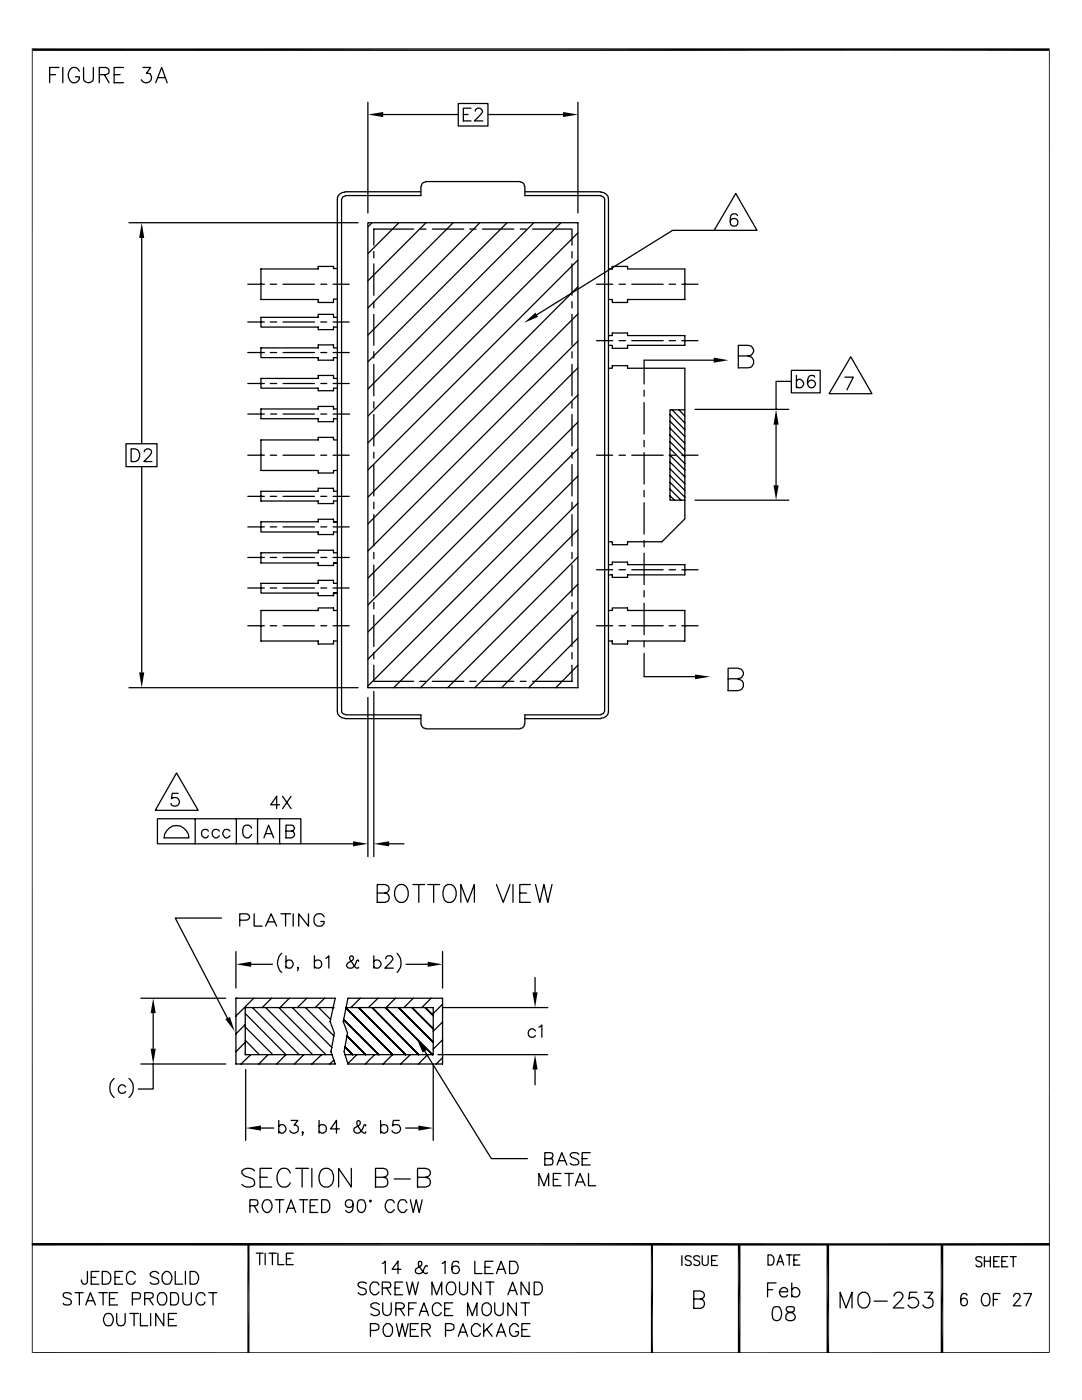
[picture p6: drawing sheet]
<svg xmlns="http://www.w3.org/2000/svg" width="216mm" height="279mm" viewBox="0 0 216 279" stroke-linecap="round" stroke-linejoin="round" font-family="sans-serif">
<g fill="none" stroke="#000" stroke-width=".25">
<path d="M9.9 14.9h1.2M11.8 13.5h-1.9v3M12.5 13.5v3M15.8 14.2a1.05 1.05 0 0 0-1-.8 1.05 1.05 0 0 0-1 .8 1.79 1.79 0 0 0 .7 2.3 1.07 1.07 0 0 0 1.3-1.2h-.7M16.7 13.5v2.2a.98 .98 0 0 0 1 .8 .98 .98 0 0 0 .9-.8v-2.2M19.8 14.9h1.3l.4-.2a.7 .7 0 0 0 0-1.1l-.4-.1h-1.3v3M20.8 14.9l1 1.6M22.8 14.9h1.2M24.6 13.5h-1.8v3h1.8M28.5 13.5h1.6l-.9 1.1h.4a.95 .95 0 0 1 .6 .8 .95 .95 0 0 1-.4 .9 1.1 1.1 0 0 1-1.6-.4M31.1 16.5l1.2-3 1.1 3M31.5 15.5h1.4"/>
<path d="M68.8 38.4a1.45 1.45 0 0 0-1.5 1.4v102.1a1.45 1.45 0 0 0 1.5 1.4M68.8 38.3h15.2M68.9 39.1l-.5 .2-.2 .5v102.1v.3l.7 .4M73.4 20.4v22.1M76.5 22.9h14.9M84 37.2v1.8h-15.1M84.9 36.3l-.4 .1-.3 .3-.1 .5M84.9 36.2h18.9M91.4 20.7h6v4.4h-6zM92.5 22.9h.9M94 21.6h-1.5v2.5h1.5M94.8 22.2v-.1a.84 .84 0 0 1 1-.5l.3 .2 .2 .6-1.6 1.7h1.7"/>
<path d="M97.4 22.9h15M103.8 36.3l.4 .1 .4 .3v.5M104.7 38.3h15.2M104.7 37.2v1.8h15.2M115.3 20.4v22.1M119.9 39.1l.7 .4v.3v102.1l-.2 .5-.5 .2M119.9 38.4a1.45 1.45 0 0 1 1.5 1.4v102.1a1.45 1.45 0 0 1-1.5 1.4M146.8 38.6l4.2 7.4h-8.5zM25.7 44.4h45.8M28.3 47.5v41.1M49.4 56.7h3.3M53.9 56.7h1.3"/>
<path d="M56.5 56.7h6.2M64 56.7h1.2M66.5 56.7h3.2M66.5 59.7h.8M67.3 53.6h-.8v-.4h-3v.5h-11.4v6.1h11.4v.6h3v-.6M73.4 44.4h41.9v92.8h-41.9zM74.3 44.4l-.9 .9M74.6 50.2v1.3M74.6 52.7v6.2M79.6 44.4l-6.2 6.2M82.5 45.7h-7.9v3.2M83.7 45.7h1.3"/>
<path d="M85 44.4l-11.6 11.6M86.3 45.7h6.2M90.4 44.4l-17 17.1M93.7 45.7h1.3M95.8 44.4l-22.4 22.5M96.3 45.7h6.2M101.2 44.4l-27.8 27.8M103.8 45.7h1.2M106.3 45.7h7.8v3.2M106.5 44.4l-33.1 33.2M111.9 44.4l-38.5 38.7M114.1 50.2v1.3"/>
<path d="M114.1 52.7v6.2M115.3 46.5l-41.9 41.9M115.3 51.9l-41.9 41.9M115.3 57.2l-41.9 42M119 56.7h3.3M121.4 53.7h.8v-.5h3v.5h11.5v6.1h-11.5v.6h-3v-.6h-.8M123.5 56.7h1.3M126.1 56.7h6.2M133.5 56.7h1.3M136.1 56.7h3.2M142.5 46h-8.3l-27.1 16.8M147.2 43a.78 .78 0 0 0-1.4 .1 2.09 2.09 0 0 0 .2 1.9 .77 .77 0 0 0 1.2-.3 .77 .77 0 0 0-.5-1 .77 .77 0 0 0-1 .6"/>
<path d="M49.4 70.4h3.3M49.4 64.3h3.3M49.4 76.5h3.3M53.9 70.4h1.3M53.9 64.3h1.3M53.9 76.5h1.3M56.5 70.4h6.2M56.5 64.3h6.2M56.5 76.5h6.2M64 70.4h1.2M64 64.3h1.2M64 76.5h1.2"/>
<path d="M66.5 70.4h3.2M66.5 64.3h3.2M66.5 76.5h3.2M67.3 63.3h-.8v-.6h-3v.6h-11.4v2h11.4v.5h3v-.5h.8M67.3 69.4h-.8v-.6h-3v.6h-11.4v2h11.4v.5h3v-.5h.8M67.3 75.5h-.8v-.6h-3v.6h-11.4v2h11.4v.5h3v-.5h.8M74.6 60.2v1.3M74.6 62.7v6.2M74.6 70.2v1.3M74.6 72.7v6.3M114.1 60.2v1.3M114.1 62.7v6.2"/>
<path d="M114.1 70.2v1.3M114.1 72.7v6.3M115.3 62.7l-41.9 41.9M115.3 68.1l-41.9 41.9M115.3 73.4l-41.9 42M115.3 78.8l-41.9 41.9M119 68h3.3M121.4 73.5h.8v-.5h3v.5h11.5v8.3M121.4 67h.8v-.5h3v.5h11.5v1.9h-11.5v.6h-3v-.6h-.8M123.5 68h1.3M126.1 68h6.2M128.5 77.9v1.2"/>
<path d="M133.5 68h1.3M136.1 68h3.2M142.4 71.9h-13.9v4.7M147.3 71h2a1.15 1.15 0 0 0 1.1-1.2l-.5-.7-.6-.2h-2v4.5h2a1.18 1.18 0 0 0 1.1-.8 1.18 1.18 0 0 0-.5-1.3l-.6-.3M157.9 73.9h5.8v4.5h-5.8zM157.9 76.1h-3v5.6M158.9 76.1a.76 .76 0 0 1 .9-.4 .76 .76 0 0 1 .6 .8 .8 .8 0 0 1-.5 .8 .8 .8 0 0 1-1-.3M158.9 74.9v2.5M162.6 75.3a.72 .72 0 0 0-1.1-.3 1.71 1.71 0 0 0 0 2.3 .81 .81 0 0 0 1.2-.4 .81 .81 0 0 0-.6-1.1 .81 .81 0 0 0-1 .7M168.6 75.3h1.7l-1.3 2.5M169.8 71.2l4.2 7.4h-8.6zM25.1 88.6h6.2v4.5h-6.2z"/>
<path d="M26.2 89.6h.8a1.35 1.35 0 0 1 .9 1.2 1.35 1.35 0 0 1-.9 1.3h-.8zM28.3 93.1v41.1M28.8 90.2a.72 .72 0 0 1 .8-.6 .72 .72 0 0 1 .6 .7l-.3 .6-1.2 1.2h1.6M49.4 90.8h3.3M49.4 82.6h3.3M49.4 99.1h3.3M53.9 90.8h1.3M53.9 99.1h1.3M54 82.6h1.2M56.5 90.8h6.2M56.5 82.6h6.2M56.5 99.1h6.2"/>
<path d="M64 90.8h1.2M64 82.6h1.2M64 99.1h1.2M66.5 90.8h3.2M66.5 82.6h3.3M66.5 99.1h3.2M67.3 87.8h-.8v-.5h-3v.5h-11.4v6.1h11.4v.5h3v-.5h.8M67.3 98h-.8v-.5h-3v.5h-11.4v2h11.4v.5h3v-.5h.8M67.3 81.6h-.8v-.5h-3v.5h-11.4v2h11.4v.6h3v-.6h.8M74.6 80.2v1.2M74.6 82.7v6.3M74.6 90.3v1.1"/>
<path d="M74.6 92.7v6.3M114.1 80.2v1.2M114.1 82.7v6.3M114.1 90.3v1.1M114.1 92.7v6.3M115.3 84.2l-41.9 42M115.3 89.6l-41.9 42M115.3 95l-41.9 41.9M119 90.8h3.3M123.5 90.8h1.3M126.1 90.8h6.2M128.5 80.3v6.3"/>
<path d="M128.5 87.9v1.3M128.5 90.3v6.3M128.5 97.9v1.2M133.5 90.8h1.3M133.7 81.8h3v18h-3zM133.7 99l.9 .8M133.7 97.6l2.2 2.2M133.7 96.3l3 2.9M133.7 94.9l3 3M133.7 93.6l3 2.9M133.7 92.2l3 3M133.7 90.8l3 3"/>
<path d="M133.7 89.5l3 3M133.7 88.1l3 3.1M133.7 86.8l3 3M133.7 85.4l3 3.1M133.7 84.1l3 3M133.7 82.7l3 3.1M134.1 81.8l2.6 2.6M135.5 81.8l1.2 1.3M136.1 90.8h3.2M136.7 99.8v3.7l-4.6 4.6h-6.9v.6h-3v-.6h-.8M138.7 81.7h18.7M138.7 99.8h18.7"/>
<path d="M154.9 84.8v12.1M49.4 111.3h3.3M49.4 105.2h3.3M49.4 117.3h3.3M53.9 111.3h1.3M53.9 105.2h1.3M53.9 117.3h1.3M56.5 111.3h6.2M56.5 105.2h6.2M56.5 117.3h6.2M64 111.3h1.2M64 105.2h1.2"/>
<path d="M64 117.3h1.2M66.5 111.3h3.2M66.5 105.2h3.2M66.5 117.3h3.2M66.5 110.3h.8zM66.5 106.2h.8zM66.5 118.4h.8h-.8h.8h-.8v.5zM66.5 110.3v-.5h-3v.5h-11.4v2.1h11.4v.5h3v-.5h.8M67.3 104.1h-.8v-.5h-3v.5h-11.4v2.1h11.4v.5h3v-.5M67.3 116.4h-.8v-.6h-3v.6h-11.4v2h11.4v.5h3M74.6 100.2v1.3M74.6 102.7v6.3"/>
<path d="M74.6 110.2v1.3M74.6 112.8v6.2M114.1 100.2v1.3M114.1 102.7v6.3M114.1 110.2v1.3M114.1 112.8v6.2M115.3 100.4l-36.7 36.8M115.3 105.7l-31.4 31.5M115.3 111.2l-26 26M115.3 116.6l-20.6 20.6M119 113.7h3.3M121.4 112.7h.8v-.5h3v.5h11.5v2h-11.5v.5h-3v-.5h-.8"/>
<path d="M123.5 113.7h1.3M126.1 113.7h6.2M128.5 100.3v6.3M128.5 107.9v1.2M128.5 110.4v6.3M128.5 117.9v1.2M133.5 113.7h1.3M136.1 113.7h3.2M25.7 137.2h45.8M49.4 124.9h3.3M53.9 124.9h1.3M56.5 124.9h6.2"/>
<path d="M64 124.9h1.2M66.5 124.9h3.2M67.3 121.8h-.8v-.5h-3v.5h-11.4v6.1h11.4v.6h3v-.6h.8M73.4 139.2v31.7M74.6 132.8v3.2h7.9M74.6 120.2v1.3M74.6 122.8v6.2M74.6 130.2v1.3M74.6 138v32.9M83.7 136h1.3M86.3 136h6.2M93.7 136h1.3"/>
<path d="M96.3 136h6.2M103.8 136h1.2M114.1 132.8v3.2h-7.8M114.1 120.2v1.3M114.1 122.8v6.2M114.1 130.2v1.3M115.3 122l-15.2 15.2M115.3 127.3l-9.8 9.9M115.3 132.8l-4.4 4.4M119 124.9h3.3M121.4 121.8h.8v-.5h3v.5h11.5v6.1h-11.5v.6h-3v-.6h-.8M123.5 124.9h1.3"/>
<path d="M126.1 124.9h6.2M128.5 120.4v6.3M128.5 127.9v1.2M128.5 130.4v4.6h10.2M133.5 124.9h1.3M136.1 124.9h3.2M145.3 135.5h1.9a1.06 1.06 0 0 0 1-.6 1.06 1.06 0 0 0-.1-1.1l-.3-.3-.6-.2h-1.9v4.5h1.9a1.19 1.19 0 0 0 1.2-1.1 1.19 1.19 0 0 0-1.2-1.2M35.2 154.3l4.3 7.4h-8.5zM35.6 158.3h-1.2l-.2 1.1a.9 .9 0 0 1 1.4-.1 .9 .9 0 0 1-.2 1.4 .9 .9 0 0 1-1.3-.3M56.4 158.9l1.7 2.5M58.1 158.9l-1.7 2.5M68.8 143.4h15.2"/>
<path d="M68.9 142.7h15.1v1.8M84.1 144.5l.1 .4 .3 .4 .4 .1M84.9 145.5h18.9M104.6 144.5v.4l-.4 .4-.4 .1M104.7 143.4h15.2M119.9 142.7h-15.2v1.8M31.4 163.4h28.6v5h-28.6zM32.7 167.2h5a2.46 2.46 0 0 0-2.5-2.4 2.46 2.46 0 0 0-2.4 2.4M38.9 163.4v5M41.6 165.9a.8 .8 0 0 0-1.3-.1 .8 .8 0 0 0 .3 1.2 .6 .6 0 0 0 1-.2M43.8 165.9a.81 .81 0 0 0-1.1-.2 .81 .81 0 0 0-.3 1.1 .81 .81 0 0 0 1.1 .2l.3-.2M45.9 165.9a.81 .81 0 0 0-1.1-.2 .81 .81 0 0 0-.2 1.1 .81 .81 0 0 0 1 .2l.3-.2"/>
<path d="M47.2 163.4v5M50.2 165.3a.91 .91 0 0 0-1-.6 .91 .91 0 0 0-.8 .9 1.16 1.16 0 0 0 1.2 1.6l.6-.7M51.4 163.4v5M52.7 167.2l.9-2.5 1 2.5M53 166.4h1.2M55.8 160.6h-1.8l1.2-1.7v2.5M55.8 163.4v5M57.1 165.9h1.1a.59 .59 0 0 0 .6-.6 .59 .59 0 0 0-.6-.6h-1.1v2.5h1.1a.68 .68 0 0 0 .6-.7 .68 .68 0 0 0-.6-.6M60 168.4h10.4M75.3 178.2h1.5l.5-.1a.82 .82 0 0 0 0-1.4l-.5-.2h-1.5v3.6h1.5a.93 .93 0 0 0 .9-.9 .93 .93 0 0 0-.9-1M77.6 168.4h3M79.1 177a1.31 1.31 0 0 1 1.5-.4 1.31 1.31 0 0 1 .8 1.3 1.64 1.64 0 0 1-1.6 2.2 2.06 2.06 0 0 1-.7-3.1z"/>
<path d="M82.4 176.5h2.4M83.6 176.5v3.6M85.3 176.5h2.4M86.5 176.5v3.6M88.6 177a1.31 1.31 0 0 1 1.5-.4 1.31 1.31 0 0 1 .9 1.3 1.64 1.64 0 0 1-1.7 2.2 1.38 1.38 0 0 1-.9-1.4v-.8zM99.1 176.5l1.3 3.6 1.4-3.6M102.4 176.5v3.6M103.7 178.2h1.4M105.8 176.5h-2.1v3.6h2.1M106.8 176.5l.9 3.6 .8-3.6 .8 3.6 .9-3.6M28.1 199.2h16.9M44.2 183.2h-9.2l10.4 20"/>
<path d="M47.1 199.2h.1M47.1 199.2h19.8l-1 4.7 .8 2.3-.7 3.7 .9 2.4h-19.8zM47.1 189.9v7.3M47.8 183.6h1.6l.4-.4v-.4l-.4-.3-1.6-.1v2.4M50.1 192.4h4.3M50.6 199.2l-3.5 3.6M50.7 182.4v2.4h1.6M53 184.8l1.1-2.4 1.1 2.4M53.4 184h1.4M54.2 199.2l-1.9 1.9M56 182.4h2M56.2 190.2a2.55 2.55 0 0 0 0 3.9"/>
<path d="M57 182.4v2.4M57.1 191.9a.8 .8 0 0 1 1.1-.1 .8 .8 0 0 1 0 1.2 .8 .8 0 0 1-1.1-.1M57.1 190.8v2.4M57.7 199.2l-1.8 1.9M58.5 182.4v2.4M59.5 193.1h-.1h.1l-.1 .6M61.2 199.2l-1.8 1.9M61.6 182.4v2.4l-2-2.4v2.4M62.7 191.9a.8 .8 0 0 1 1.2-.1 .8 .8 0 0 1 0 1.2 .8 .8 0 0 1-1.2-.1M62.7 190.8v2.4M64.7 183a1.12 1.12 0 0 0-1.5-.6 1.12 1.12 0 0 0-.5 1.5 1.02 1.02 0 0 0 1 1 1.02 1.02 0 0 0 1-1h-.7M64.8 199.2l-1.9 1.9"/>
<path d="M65 191.3l.6-.5v2.4M69.4 199.2h18.9v13.1h-18.9l-.7-2.4 .6-3.7-.8-2.3zM71.5 191.9l-.1-.3-.3 .3a1.45 1.45 0 0 1-1.4 1.3 .55 .55 0 0 1-.5-.4 .55 .55 0 0 1 .2-.6l.9-.5 .2-.4-.1-.5h-.5a.79 .79 0 0 0 .3 1.2l.8 1.1 .5 .1v-.2M71.9 199.2l-1.9 1.9M74.6 191.9a.8 .8 0 0 1 1.2-.1 .8 .8 0 0 1 0 1.2 .8 .8 0 0 1-1.2-.1M74.6 190.8v2.4M75.4 199.2l-1.9 1.9M77 191.3l.2-.5h.7h.2l.3 .6-1.6 1.8h1.7M78.9 199.2l-1.9 1.9M79.2 190.2a2.74 2.74 0 0 1 0 3.9M81 192.4h4.3M82.5 199.2l-1.9 1.9"/>
<path d="M86 199.2l-1.8 1.9M88.3 189.9v7.3M91.9 180.1v-3.6l1.4 3.6 1.4-3.6v3.6M106.8 195.1v2.9M22.8 215.2a2.55 2.55 0 0 0 0 3.8M25.1 216.9a.82 .82 0 0 0-1.5 .2 .82 .82 0 0 0 1 1.1l.5-.4M25.7 215.2a2.55 2.55 0 0 1 0 3.8M28.1 212.3h16.9M30.6 212.3v5h-3M30.6 202.2v7.1M48.9 202.3l8.2 8.2-1.9 1.8M48.9 208l-1.8 1.9"/>
<path d="M48.9 204.5l-1.8 1.8M48.9 210.3l.2 .2M48.9 207.6l2.8 2.9M48.9 205l5.5 5.5M49 213.4v14.2M50 210.5l-1.9 1.8M50.4 201.1l9.3 9.4M53 201.1l9.4 9.4M53.5 210.5l-1.9 1.8M55.6 201.1l9.4 9.4M58.3 201.1l7.9 7.9M60.6 210.5l-1.8 1.8"/>
<path d="M61 201.1l5.6 5.7M63.6 201.1l2.4 2.4M64.2 210.5l-2 1.8M66.3 201.1l.2 .2M66.5 201.1h.1M66.5 201.1h-17.6v9.4h17.4M66.6 211.6l-.8 .7M68.6 203.5l7 7M68.8 209l1.6 1.5M69.1 201.1h17.3v9.4h-17.6M69.1 201.2l9.2 9.3-1.8 1.8M69.3 206.8l3.7 3.7"/>
<path d="M71.2 210.5l-1.8 1.8M71.5 201.1l9.4 9.4M74.3 201.1l9.3 9.4M74.8 210.5l-1.9 1.8M76.9 201.1l9.4 9.4M79.5 201.1l6.9 6.9M81.9 210.5l-2 1.8M82.2 201.1l4.2 4.2M84.8 209.8l13.2 21.4h7.2M84.8 201.1l1.6 1.6M85.3 210.5l-1.8 1.8M86.4 212.4v15.2"/>
<path d="M87.4 210.5h21.9M88.3 211.1l-1.3 1.2M88.3 207.5l-1.9 1.9M88.3 204l-1.9 1.8M88.3 200.4l-1.9 1.9M88.5 201.1h20.8M106.8 213.4v3.1M106.8 205.7a.82 .82 0 0 0-1.4 .2 .82 .82 0 0 0 .9 1.1l.5-.3M107.5 205l.6-.4v2.4M50.8 233.7a1.76 1.76 0 0 0-2.5 0 1.09 1.09 0 0 0 .7 1.1l1.1 .3a.92 .92 0 0 1 .7 .7 .92 .92 0 0 1-.3 .9 1.89 1.89 0 0 1-2.2-.3M51.9 234.9h1.4M52.1 225.1h2.5"/>
<path d="M52.6 239.8a.95 .95 0 0 1 1-.3 .95 .95 0 0 1 .7 .9 1.24 1.24 0 0 1-1.2 1.6 1.52 1.52 0 0 1-.5-2.2zM54.2 233.2h-2.3v3.7h2.3M54.9 239.4h1.7M55.6 224.8a.82 .82 0 0 1 1.2-.1 .82 .82 0 0 1 0 1.2 .82 .82 0 0 1-1.2-.1M55.6 223.6v2.5M55.8 239.4v2.6M57.9 234.1l-.5-.8-.3-.1h-.8a2.17 2.17 0 0 0 0 3.7 1.3 1.3 0 0 0 1.6-.8M58.1 223.6h1.3l-.7 .9a.83 .83 0 0 1 .8 1 .83 .83 0 0 1-1.1 .6l-.6-.5M59 233.2h2.6M59.8 239.4h1.6M60.3 233.2v3.7M60.5 226l-.1 .1-.1-.1h.2l-.2 .6"/>
<path d="M60.5 239.4v2.6M62.2 233.2v3.7M63.4 239.4h-1.5v2.6h1.5M63.7 224.8a.85 .85 0 0 1 1.2-.2 .85 .85 0 0 1 .1 1.2l-.5 .3h-.3l-.5-.3M63.7 223.6v2.5M64 233.7a1.42 1.42 0 0 1 1.6-.5 1.42 1.42 0 0 1 .9 1.4 1.93 1.93 0 0 1-1.1 2.3 1.43 1.43 0 0 1-1.7-1.4v-.9zM64.2 239.4h.7a1.19 1.19 0 0 1 .9 1.6 1.27 1.27 0 0 1-.9 1h-.7zM67.7 225.3h-1.7l1.1-1.7v2.5M70.1 233.2v3.7l-2.5-3.7v3.7M71.6 239.5a.84 .84 0 0 1 1.2 .4 1.28 1.28 0 0 1-.8 2.1 1.14 1.14 0 0 1-.7-1.5l.1-.6zM73 224.7l-.1-.2h-.3a2.47 2.47 0 0 1-1.1 1.6 .76 .76 0 0 1-.9-.7l.1-.3 1.1-.6a.54 .54 0 0 0-.3-.9l-.2 .2a1.05 1.05 0 0 0 .2 1.2l.6 .8 .5 .3h.3l.1-.2M73.7 239.6h.4l-.1 .3h-.2z"/>
<path d="M74.9 234.9h1.6l.5-.1a.89 .89 0 0 0 0-1.5l-.5-.1h-1.6v3.7h1.6a.98 .98 0 0 0 .9-1 .98 .98 0 0 0-.9-1M75.9 224.8a.85 .85 0 0 1 1.2-.2 .85 .85 0 0 1 .2 1.2l-.5 .3h-.3l-.6-.3M75.9 223.6v2.5M78.7 235.3h3.2M79.7 223.6h-1.2l-.2 1.1a.89 .89 0 0 1 1.5 .3 .89 .89 0 0 1-1 1.1l-.5-.2-.1-.3M80.9 225.1h2.6M81.9 239.4l.6 2.6 .6-2.6 .6 2.6 .5-2.6M83.3 234.9h1.6l.5-.1a.8 .8 0 0 0 .5-.7 .8 .8 0 0 0-.5-.8l-.5-.1h-1.6v3.7h1.6l.5-.2a.97 .97 0 0 0 .4-1.1 .97 .97 0 0 0-.9-.7M107.5 236.6v-2.4l1 2.4 1-2.4v2.4M108.7 231.2h1l.5-.1 .1-.4-.1-.6-1.5-.1v2.5l1.5-.1a.87 .87 0 0 0 0-1.1l-.5-.1M110.4 235.4h.9M111.2 232.5l.9-2.5 1 2.5"/>
<path d="M111.5 231.6h1.3M111.9 234.2h-1.5v2.4h1.5M112.7 234.2h1.7M113.5 234.2v2.4M114.8 236.6l.9-2.4 1.1 2.4M115.1 235.9h1.2M115.5 230.4a1.16 1.16 0 0 0-1.7 0v.2l.2 .4 1 .3a.6 .6 0 0 1 .5 .6 .6 .6 0 0 1-.6 .6l-.9-.1-.2-.2M116.2 231.2h1M117.4 234.2v2.4h1.5M117.8 230h-1.6v2.5h1.6M14.2 258.3a1.08 1.08 0 0 0-1.6 0l.2 .6 1 .3a.61 .61 0 0 1 .4 .7 .61 .61 0 0 1-.6 .5l-.8-.1-.2-.2M15 258h1.6"/>
<path d="M15.8 258v2.4M17.4 253.7v2.3a.6 .6 0 0 1-.9 .2l-.2-.8M17.4 259.6h1.2M18.2 254.9h.9M19.7 253.7h-1.5v2.6h1.5M19.7 258h1.7M20.4 253.7h.9a1.35 1.35 0 0 1 .8 1.3 1.35 1.35 0 0 1-.8 1.3h-.9zM20.6 258v2.4M21.8 259.2h1.1M22.9 254.9h1M23.5 258h-1.7v2.4h1.7M24.5 253.7h-1.6v2.6h1.6"/>
<path d="M26.4 259.2h1.5l.1-.5-.1-.6-.5-.1h-1v2.4M27 254.3a.92 .92 0 0 0-1.1-.6 .92 .92 0 0 0-.7 1.1 1.08 1.08 0 0 0 .2 1.2 1.08 1.08 0 0 0 1.3 .2l.3-.5M28.9 259.2h1.1l.5-.3a.59 .59 0 0 0 0-.6 .59 .59 0 0 0-.5-.3h-1.1v2.4M29.7 259.2l.9 1.2M31.7 254.2a.93 .93 0 0 0-.9-.5 .93 .93 0 0 0-.8 .6l.2 .5 1 .3a.66 .66 0 0 1 .2 1.1 1.26 1.26 0 0 1-1.4-.3M31.8 258.1l.8-.1a1.42 1.42 0 0 1 0 2.4h-.5a1.5 1.5 0 0 1-.3-2.3zM32.4 254.3l.6-.6a1.35 1.35 0 0 1 1.3 1 1.35 1.35 0 0 1-.5 1.5l-.3 .1a1.24 1.24 0 0 1-1.1-.6 1.24 1.24 0 0 1 0-1.4zM34 258h.9a1.39 1.39 0 0 1 .6 2.1l-.6 .3h-.9zM35 253.7v2.6h1.4M36.5 258v1.8l.2 .3a.86 .86 0 0 0 .8 .3 .86 .86 0 0 0 .7-.6v-1.8M37 253.7v2.6M37.9 253.7h.9a1.36 1.36 0 0 1 .8 1.3 1.36 1.36 0 0 1-.8 1.3h-.9z"/>
<path d="M40.9 258.6a.83 .83 0 0 0-.8-.6 .83 .83 0 0 0-.8 .6 1.13 1.13 0 0 0-.1 1.3 1.13 1.13 0 0 0 1.4 .4l.3-.5M41.7 258h1.6M42.5 258v2.4M49.9 240.6l1.4-.1 .2-.4-.2-.6-1.4-.1v2.6M50.7 240.6l.8 1.4M51.1 250.1h1.4M51.8 250.1v2.3M52.9 250.1v2.3M53.7 250.1h1.4M54.4 250.1v2.3M55.5 250.1v2.3h1.1M57.1 242l1-2.6 .9 2.6"/>
<path d="M57.1 251.2h.9M57.5 241.1h1.2M58.5 250.1h-1.4v2.3h1.4M61.9 240.6h.9M70.4 240.3a.77 .77 0 0 1-1.1 .5 .77 .77 0 0 1-.2-1.2 .77 .77 0 0 1 1.3 .2 2.48 2.48 0 0 1-.3 2 .68 .68 0 0 1-1.1-.2M73.1 256.2a1.08 1.08 0 0 0-1.6 0 .63 .63 0 0 0 .4 .8l.7 .1a.66 .66 0 0 1 .3 1.1 1 1 0 0 1-1.4-.2M75.6 256.5a.91 .91 0 0 0-1-.7 .91 .91 0 0 0-.8 1l.1 1 .6 .6a1 1 0 0 0 1.1-.6M76.3 252.1l.6-.4v2.5M76.3 257h1.4a.6 .6 0 0 0 .3-.7 .6 .6 0 0 0-.6-.4h-1.1v2.5M77.1 257l.9 1.4M78.7 240a.83 .83 0 0 0-.8-.6 .83 .83 0 0 0-.9 .6 1.27 1.27 0 0 0 1.1 2l.6-.6M78.8 257h1"/>
<path d="M80 253.3h-1.8l1.2-1.6v2.5M80.3 255.9h-1.5v2.5h1.5M81.1 255.9l.6 2.5 .6-2.5 .6 2.5 .6-2.5M81.2 240l-.3-.5-.8-.1a1.5 1.5 0 0 0 0 2.6 1 1 0 0 0 1.1-.6M85.3 252.7l-.3-.1-.2 .3a1.31 1.31 0 0 1-1.5 1.3l-.3-.2a.6 .6 0 0 1 .1-.8l.8-.6a.46 .46 0 0 0 .3-.5 .46 .46 0 0 0-.6-.3 1.03 1.03 0 0 0 .2 1.2l.9 1.1 .4 .1 .2-.2M86.2 258.4v-2.5l.9 2.5 1-2.5v2.5M88.2 252.1l.6-.4v2.5M89.5 255.9a.93 .93 0 0 1 1 0 .93 .93 0 0 1 .4 .9 1.16 1.16 0 0 1-1.2 1.6l-.2-.2a1.68 1.68 0 0 1 0-2.3zM91.5 252.1a.72 .72 0 0 0-1-.3 2.04 2.04 0 0 0 0 2.3 .77 .77 0 0 0 1.1-.3 .77 .77 0 0 0-.4-1.1 .77 .77 0 0 0-1 .6M91.7 255.9v1.7a.81 .81 0 0 0 .8 .8 .81 .81 0 0 0 .8-.8v-1.7M94.7 251.7v2.5h1.5M95.9 255.9v2.5l-1.6-2.5v2.5"/>
<path d="M96.8 252.9h1M96.9 255.9h1.7M97.8 255.9v2.5M98.4 251.7h-1.6v2.5h1.6M99.1 254.2l.9-2.5 .9 2.5M99.4 253.3h1.2M101.3 258.4l1-2.5 .9 2.5M101.7 251.7h.8a1.3 1.3 0 0 1 .9 1.2 1.3 1.3 0 0 1-.9 1.3h-.8zM101.7 257.6h1.2M105.6 255.9v2.5l-1.6-2.5v2.5M106.6 255.9h.8a1.19 1.19 0 0 1 .8 1.5 1.27 1.27 0 0 1-.8 1h-.8zM136.1 250.6v2"/>
<path d="M137.9 250.9a.67 .67 0 0 0-.6-.3 .67 .67 0 0 0-.6 .4l.2 .4 .7 .2a.48 .48 0 0 1 .3 .5 .48 .48 0 0 1-.4 .5l-.6-.1-.2-.2M138.4 259.2h1.4l.4-.1a.79 .79 0 0 0 .3-.9 .79 .79 0 0 0-.7-.6h-1.4v3.5h1.4a.94 .94 0 0 0 .8-.9 .94 .94 0 0 0-.8-1M139.6 250.9a.67 .67 0 0 0-.6-.3 .67 .67 0 0 0-.6 .4l.2 .4 .7 .2a.48 .48 0 0 1 .3 .5 .48 .48 0 0 1-.4 .5l-.6-.1-.2-.2M140.1 250.6v1.5a.6 .6 0 0 0 .6 .5 .6 .6 0 0 0 .6-.5v-1.5M142 251.5h.7M143.2 250.6h-1.2v2h1.2M153.2 257.4h1M153.2 250.4a1.06 1.06 0 0 1 1.3 .8 1.06 1.06 0 0 1-.7 1.3h-.6zM154.9 256h-1.7v2.8M155 252.5l.7-2.1 .7 2.1M155.3 251.8h.8M155.5 257.8h1.6a.76 .76 0 0 0-.5-.8 .76 .76 0 0 0-.9 .4 .91 .91 0 0 0 .2 1.3 .91 .91 0 0 0 1.2-.2"/>
<path d="M156.9 250.4h1.2M157.5 250.4v2.1M158 257.4a.91 .91 0 0 1 1.6 .2 .91 .91 0 0 1-1.1 1.2l-.5-.3M158 256v2.8M158.4 251.5h.7M159.6 250.4h-1.2v2.1h1.2M171.4 258.3a1.19 1.19 0 0 1 1.4-.4 1.19 1.19 0 0 1 .8 1.2 1.46 1.46 0 0 1-1.6 1.9 1.81 1.81 0 0 1-.6-2.7zM174.4 259.7h2.6M178.4 258.7v-.2a1.01 1.01 0 0 1 1.5-.4 .7 .7 0 0 1 .1 1l-1.8 1.9h2.1M183 257.9h-1.5l-.1 1.3a1.11 1.11 0 0 1 1.6 0 1.11 1.11 0 0 1-.2 1.7 1.11 1.11 0 0 1-1.6-.5M184.5 257.9h1.6l-.9 1.2a.82 .82 0 0 1 1 1 1.07 1.07 0 0 1-.9 .9 1.07 1.07 0 0 1-1.2-.6M193 258.5a.65 .65 0 0 0-1-.3 2.04 2.04 0 0 0 0 2.3 .72 .72 0 0 0 1-.3 .72 .72 0 0 0-.3-.9 .72 .72 0 0 0-.9 .1l-.1 .4"/>
<path d="M195.9 251a.65 .65 0 0 0-.7-.2 .65 .65 0 0 0-.5 .5l.2 .2a1.01 1.01 0 0 1 1 1 .67 .67 0 0 1-1.2 0M196.3 258.2a.85 .85 0 0 1 .9 .1 .85 .85 0 0 1 .3 .8 1.41 1.41 0 0 1-.6 1.5h-.4a1.5 1.5 0 0 1-.2-2.4zM196.4 250.8v2M196.4 251.7h1.2M197.6 250.8v2M198.2 259.3h.9M198.3 251.7h.7M199.4 250.8h-1.1v2h1.1M199.6 258.1h-1.4v2.5M199.9 251.7h.8M201.1 250.8h-1.2v2h1.2M201.6 250.8h1.2"/>
<path d="M202.2 250.8v2M202.3 258.7l.1-.3a.74 .74 0 0 1 1-.2 .84 .84 0 0 1-.2 1.2l-1 1.2h1.5M204.3 258.1h1.5l-1.1 2.5M17.1 260.4l.9-2.4 1 2.4M20.9 262.5a.95 .95 0 0 1 1.1-.3 .95 .95 0 0 1 .6 .9 1.12 1.12 0 0 1-.2 1.1 1.12 1.12 0 0 1-1.2 .3 1.5 1.5 0 0 1-.3-2zM23.3 262.1v1.8l.2 .3a.86 .86 0 0 0 .8 .4 .86 .86 0 0 0 .7-.7v-1.8M25.9 262.1h1.7M26.8 262.1v2.5M28 262.1v2.5h1.5M30.1 262.1v2.5M32.7 262.1v2.5l-1.6-2.5v2.5M33.6 263.3h1"/>
<path d="M35.2 262.1h-1.6v2.5h1.6M73.9 265.5h1.1l.5-.2v-.9l-.5-.2h-1.1v2.5M75.7 260.3a1.16 1.16 0 0 0-1.7 0 1.31 1.31 0 0 0 1.4 1.2l.3 .3v.4a1.16 1.16 0 0 1-1.7 0M76.4 260v1.8a.85 .85 0 0 0 .8 .8 .85 .85 0 0 0 .9-.8v-1.8M76.9 264.3l.2-.1a1.01 1.01 0 0 1 1.2 1 1.3 1.3 0 0 1-.7 1.5h-.5a1.5 1.5 0 0 1-.2-2.4zM79 261.2h1.1a.6 .6 0 0 0 .4-.9l-.4-.3h-1.1v2.6M79.1 264.2l.6 2.5 .6-2.5 .6 2.5 .5-2.5M79.8 261.2l.9 1.4M81.5 261.2h1M81.9 265.3h1M83.1 260h-1.6v2.6M83.5 264.2h-1.6v2.5h1.6"/>
<path d="M83.7 262.6l.9-2.6 .9 2.6M84 261.7h1.2M84.2 265.3h1.1a.59 .59 0 0 0 .6-.6l-.6-.5h-1.1v2.5M85 265.3l.9 1.4M88.1 260.6a.91 .91 0 0 0-1.1-.6 .91 .91 0 0 0-.7 .9 1.17 1.17 0 0 0 1.2 1.7l.6-.6M88.7 261.2h1M88.9 265.5h1.1l.5-.2v-.9l-.5-.2h-1.1v2.5M90.3 260h-1.6v2.6h1.6M91.4 266.7l1-2.5 .9 2.5M91.8 265.9h1.2M93.3 262.6v-2.6l.9 2.6 1-2.6v2.6M95.8 264.8a1 1 0 0 0-1.1-.6 1.48 1.48 0 0 0 0 2.5l.8-.1 .3-.5"/>
<path d="M96.4 260.3l.5-.3a1.28 1.28 0 0 1 1.2 .9 1.28 1.28 0 0 1-.6 1.5l-.1 .2h-.5a1.44 1.44 0 0 1-.6-2zM96.5 264.2v2.5M97.1 265.3l1.1 1.4M98.2 264.2l-1.7 1.7M98.7 260v1.8a.85 .85 0 0 0 .9 .8 .85 .85 0 0 0 .8-.8v-1.8M99.1 266.7l.9-2.5 .9 2.5M99.4 265.9h1.2M103 260v2.6l-1.7-2.6v2.6M103.5 264.8a1 1 0 0 0-1.1-.6 1.48 1.48 0 0 0 0 2.5h.5a.74 .74 0 0 0 .6-.9h-.6M104 260h1.7M104.1 265.3h1.1M104.8 260v2.6"/>
<path d="M105.7 264.2h-1.6v2.5h1.6M154.4 260.9a1.02 1.02 0 0 1 1.4 .4 2.05 2.05 0 0 1-.3 2.1 .9 .9 0 0 1-1.3-.3 3 3 0 0 1 .2-2.2zM157.1 260.9l-.2 .2 .2 .6 .7 .3a.81 .81 0 0 1 .9 .7 .81 .81 0 0 1-.7 .9h-.6l-.5-.3a.92 .92 0 0 1 .7-1.3l.8-.3v-.8zM167.6 261v-3.1l1.2 3.1 1.2-3.1v3.1"/>
</g>
<g fill="#000">
<path d="M6.3 9.7l.2 .5zM6.3 9.7l203 .5h-202.8zM209.5 9.7l-.2 .5zM6.3 9.7h203.2l-.2 .5zM73.4 22.9l3.1-.5v1zM112.4 22.4l2.9 .5-2.9 .5zM28.3 44.4l.5 3.1h-1zM104.6 64.4l2.2-2 .6 .8zM142.4 71.4l3 .5-3 .5zM154.3 96.9h1.1l-.5 2.9zM154.9 81.7l.5 3.1h-1.1zM27.8 134.2h1l-.5 3z"/>
<path d="M138.7 134.6l3 .4-3 .6zM70.4 167.9l3 .5-3 .5zM74.6 168.4l3-.5v1zM47.1 192.4l3-.5v1.1zM85.3 191.9l3 .5-3 .6zM106.3 198h1l-.5 3.1zM30.6 199.2l.5 3h-1zM30.1 209.3h1l-.5 3zM45 203.4l.9-.5 .9 2.9zM83.1 207.3l2.1 2.2-.9 .6zM106.8 210.5l.5 2.9h-1zM49 225.1l3.1-.5v1z"/>
<path d="M83.5 224.6l2.9 .5-2.9 .5zM164.9 248.3l.5 21.7h-.5zM164.9 248.3h.5v21.7zM6.3 248.6l203.2-.5v.5zM6.3 248.1h203.2l-203.2 .5zM147.2 248.5l.5 21.5h-.5zM147.2 248.5h.5v21.5zM187.7 248.5l.5 21.5h-.5zM187.7 248.5h.5v21.5z"/>
</g>
<path d="M6.4 9.9v260.1M209.4 9.9v260.1M6.3 269.9h203.2" fill="none" stroke="#000" stroke-width=".2"/>
<path d="M49.6 248.3v21.7M130.1 248.3v21.7" fill="none" stroke="#000" stroke-width=".42"/>
</svg>
